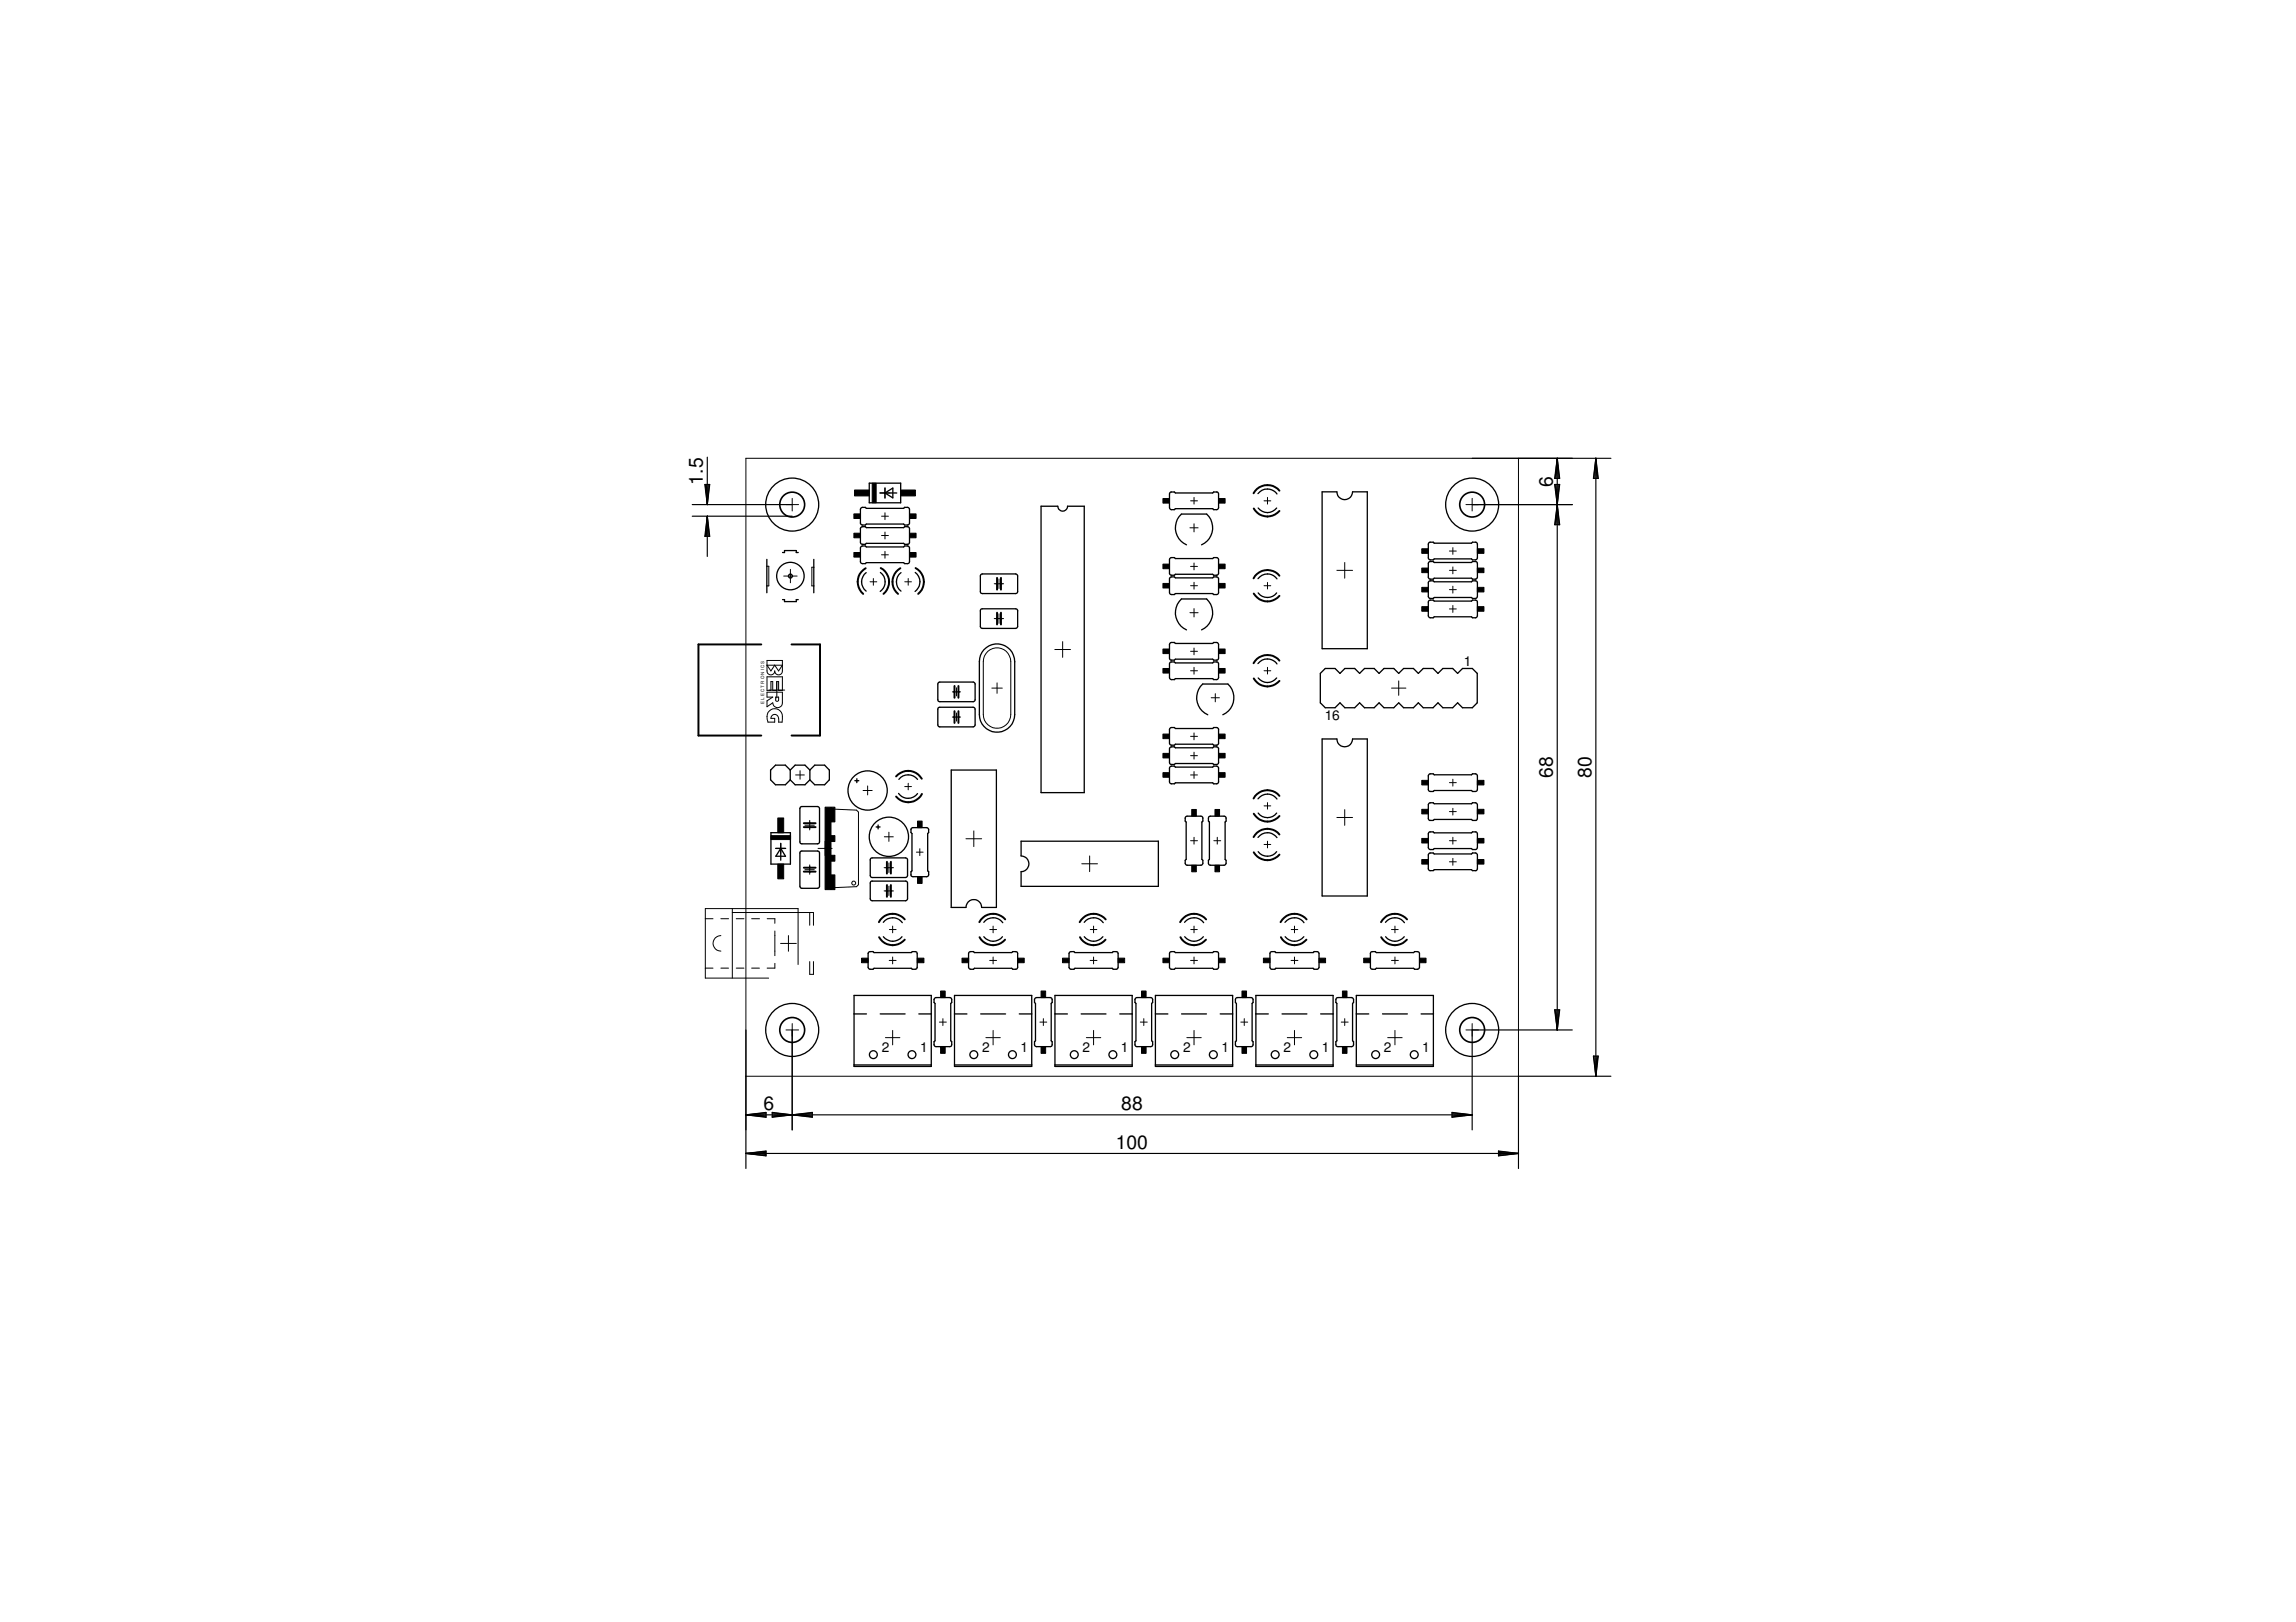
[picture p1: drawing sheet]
<svg xmlns="http://www.w3.org/2000/svg" width="297mm" height="210mm" viewBox="0 0 297 210" stroke-linecap="round" stroke-linejoin="round" font-family="sans-serif">
<defs><g id="words">
<g font-size="2.5">
<text x="90.9" y="62.7" transform="rotate(-90 90.9 62.7)">1.5</text>
<text x="200.9" y="63" transform="rotate(-90 200.9 63)">6</text>
<text x="200.9" y="100.7" transform="rotate(-90 200.9 100.7)">68</text>
<text x="205.9" y="100.7" transform="rotate(-90 205.9 100.7)">80</text>
<text x="98.8" y="143.7">6</text>
<text x="145.1" y="143.7">88</text>
<text x="144.4" y="148.7">100</text>
</g>
<g font-size="1.8">
<text x="189.4" y="86.1">1</text>
<text x="171.4" y="93.2">16</text>
<text x="114.1" y="136.2">2</text>
<text x="119" y="136.2">1</text>
<text x="127.1" y="136.2">2</text>
<text x="132" y="136.2">1</text>
<text x="140.1" y="136.2">2</text>
<text x="145" y="136.2">1</text>
<text x="153.1" y="136.2">2</text>
<text x="158" y="136.2">1</text>
<text x="166.1" y="136.2">2</text>
<text x="171" y="136.2">1</text>
<text x="179" y="136.2">2</text>
<text x="184" y="136.2">1</text>
</g>
<text font-size=".6" x="98.9" y="91.1" transform="rotate(-90 98.9 91.1)">E L E C T R O N I C S</text>
</g></defs>
<g fill="none" stroke="#000" stroke-width=".17">
<path d="M99.2 72.4v4.3M101.2 71.5h.3v-.3h1.5v.3h.3M101.2 77.6h.3v.3h1.5v-.3h.3M105.3 72.4v4.3M111.3 68.3l.3-.1h.4l.1 .1h4.8l.1-.1h.5l.2 .2-.1 1.9-.2 .1h-.4l-.1-.1h-4.8l-.1 .1h-.5l-.2-.2zM111.3 65.8l.3-.1h.4l.1 .1h4.8l.1-.1h.5l.2 .2-.1 1.9-.2 .1h-.4l-.1-.1h-4.8l-.1 .1h-.5l-.2-.2zM111.4 70.7h.6l.1 .1h4.8l.1-.1h.5l.2 .2-.1 1.9-.2 .1h-.4l-.1-.1h-4.8l-.1 .1h-.5l-.2-.2v-1.8zM112.1 74.1a1.5 1.5 0 0 0 0 2.4M112.5 62.5h4v2.6h-4zM113.9 63.8h2.1M113.9 74.1a1.52 1.52 0 0 1 0 2.4M114.5 63.8l1-.6v1.2z"/>
<path d="M114.5 63.2v1.2M116.6 74.1a1.5 1.5 0 0 0 0 2.4M118.4 74.1a1.52 1.52 0 0 1 0 2.4M126.9 74.4l.2-.1h4.4l.2 .2-.1 2.2-.2 .1h-4.4l-.2-.2zM126.9 78.8h4.6l.2 .2-.1 2.2-.2 .1h-4.4l-.2-.2zM128.9 75.5h.1M129.5 75.5h.1M134.7 65.5h2.1a.63 .63 0 0 0 .7 .6 .63 .63 0 0 0 .6-.6h2.2v37.1h-5.6zM151.3 72.3l.3-.1h.3l.2 .1h4.8l.1-.1h.5l.1 .2v1.9l-.2 .1h-.4l-.1-.1h-4.8l-.2 .1h-.5l-.1-.2zM151.3 74.8l.3-.1h.3l.2 .1h4.8l.1-.1h.5l.1 .2v1.9l-.2 .1h-.4l-.1-.1h-4.8l-.2 .1h-.5l-.1-.2zM151.4 63.7h.5l.2 .1h4.8l.1-.1h.5l.1 .2v1.9l-.2 .2h-.4l-.1-.2h-4.8l-.2 .2-.5-.1-.1-.2v-1.8zM153.5 70.5a2.41 2.41 0 0 1-.7-4h3.3a2.4 2.4 0 0 1-.7 4"/>
<path d="M162.8 63.9a1.54 1.54 0 0 1 2.4 0M162.8 74.9a1.52 1.52 0 0 1 2.4 0M162.8 65.7a1.5 1.5 0 0 0 2.4 0M162.8 76.7a1.5 1.5 0 0 0 2.4 0M171 63.6h2a1.02 1.02 0 0 0 1 1.1 1.02 1.02 0 0 0 1-1.1h1.9v20.3h-5.9zM184.9 70.2h.5l.1 .1h4.9l.1-.1h.5l.1 .2v1.9l-.2 .2h-.4l-.1-.2h-4.9l-.1 .2-.5-.1-.1-.2v-1.8zM184.9 72.7h.5l.1 .1h4.9l.1-.1h.5l.1 .2v1.9l-.2 .2h-.4l-.1-.2h-4.9l-.1 .2-.5-.1-.1-.2v-1.8zM184.9 75.2h.5l.1 .1h4.9l.1-.1h.5l.1 .2v1.9l-.2 .1h-.4l-.1-.1h-4.9l-.1 .1h-.5l-.1-.2v-1.8zM184.9 77.7h.5l.1 .1h4.9l.1-.1h.5l.1 .2v1.9l-.2 .1h-.4l-.1-.1h-4.9l-.1 .1h-.5l-.1-.2v-1.8zM102.2 99.7l-.6-.7h-1.3l-.6 .7v1.2l.6 .7h1.3l.6-.7M102.2 99.7v1.2M102.2 99.7l.7-.7h1.2l.7 .7"/>
<path d="M104.8 99.7v1.2M104.8 99.7l.6-.7h1.3l.6 .7v1.2l-.6 .7h-1.3l-.6-.7M121.4 88.3h.2h4.4l.2 .2-.1 2.2-.2 .1h-4.4l-.2-.2zM121.4 91.6l4.6-.1 .2 .3-.1 2.1-.2 .2-4.4-.1-.2-.2zM123.1 99.7h5.8v17.7h-1.9a1.02 1.02 0 0 0-1-1 1.02 1.02 0 0 0-1 1h-1.9zM123.4 89.5h.1M123.4 92.8h.1M124 89.5h.1M124 92.8h.1M127.3 84.1a2.29 2.29 0 0 1 2.5-.6 2.29 2.29 0 0 1 1.5 2.1v6.9a2.29 2.29 0 0 1-2.3 2.3 2.29 2.29 0 0 1-2.3-2.3v-6.9a2.26 2.26 0 0 1 .6-1.5zM128.9 80.1h.1M129.5 80.1h.1"/>
<path d="M151.3 96.8l.3-.2h.3l.2 .2h4.8l.1-.2 .5 .1 .1 .2v1.9l-.2 .1h-.4l-.1-.1h-4.8l-.2 .1h-.5l-.1-.2zM151.4 83.2l.5-.1 .2 .2h4.8l.1-.2 .5 .1 .1 .2v1.9l-.1 .1h-.5l-.1-.1h-4.8l-.2 .1h-.5l-.1-.2v-1.8zM151.4 85.7h.5l.2 .1h4.8l.1-.1h.5l.1 .2v1.9l-.2 .1h-.4l-.1-.1h-4.8l-.2 .1h-.5l-.1-.2v-1.8zM151.4 94.2l.5-.1 .2 .2h4.8l.1-.2 .5 .1 .1 .2v1.9l-.2 .1h-.4l-.1-.1h-4.8l-.2 .1h-.5l-.1-.2v-1.8zM151.4 99.2l.5-.1 .2 .2h4.8l.1-.2 .5 .1 .1 .2v1.9l-.2 .1h-.4l-.1-.1h-4.8l-.2 .1h-.5l-.1-.2v-1.8zM153.5 81.5a2.43 2.43 0 0 1-.7-4h3.3a2.42 2.42 0 0 1-.7 4M156.3 92.5a2.41 2.41 0 0 1-.7-4h3.3a2.42 2.42 0 0 1-.7 4M162.8 85.9a1.54 1.54 0 0 1 2.4 0M162.8 87.7a1.5 1.5 0 0 0 2.4 0M170.8 87.1l.6-.6h1.3l.7 .6 .6-.6h1.3l.6 .6 .6-.6h1.3l.6 .6 .6-.6h1.3l.7 .6 .6-.6h1.3l.6 .6 .6-.6h1.3l.6 .6 .7-.6h1.2l.7 .6 .6-.6h1.3l.6 .6v3.9l-.6 .6h-1.3l-.6-.6-.7 .6h-1.2l-.7-.6-.6 .6h-1.3l-.6-.6-.6 .6h-1.3l-.6-.6-.7 .6h-1.3l-.6-.6-.6 .6h-1.3l-.6-.6-.6 .6h-1.3l-.6-.6-.7 .6h-1.3l-.6-.6zM171 95.6h2a1.02 1.02 0 0 0 1 1 1.02 1.02 0 0 0 1-1h1.9v20.4h-5.9zM99.7 107.8h2.6v4h-2.6z"/>
<path d="M100.4 109.8h1.2M101 109.2v2.1M101 109.8l.6 1h-1.2zM102.2 100.9l.7 .7h1.2l.7-.7M103.5 110.2l2.3-.1 .2 .2v4.4l-.1 .2-2.2 .1-.2-.2zM103.5 104.5l.2-.1h2.1l.2 .1v4.4l-.1 .2h-2.4zM104.8 106.4v.1M104.8 107v.2M104.8 112.2v.1M104.8 112.8v.1M110.6 101h.5M110.8 100.8v.5"/>
<path d="M112.6 114.1l4.6-.1 .2 .3v2.1l-.2 .2-4.5-.1-.1-.2zM112.6 111.1l4.6-.1 .2 .3v2.1l-.2 .2-4.5-.1-.1-.2zM113.3 107h.6M113.6 106.8v.5M114.3 119.4a1.54 1.54 0 0 1 2.4 0M114.6 115.3h.1M114.6 112.3h.1M115.3 115.3h.1M115.3 112.3h.1M116.2 102.7a1.51 1.51 0 0 0 2.5 0M116.3 100.9a1.52 1.52 0 0 1 2.4 0M117.9 107.2l.2-.1h1.8l.2 .3v.3l-.1 .2v4.8l.1 .1v.5l-.2 .2-2-.1a.65 .65 0 0 1 .1-.7v-4.8l-.1-.2z"/>
<path d="M127.3 119.4a1.54 1.54 0 0 1 2.4 0M132.1 108.9h17.8v5.8h-17.8v-1.9a1.02 1.02 0 0 0 1-1 1.02 1.02 0 0 0-1-1zM140.3 119.4a1.54 1.54 0 0 1 2.4 0M153.2 119.4a1.56 1.56 0 0 1 2.5 0M153.4 105.7l2-.1 .2 .2v.5l-.1 .1v4.8l.1 .1v.4l-.1 .3h-1.9l-.2-.2-.1-.5 .2-.1v-4.8l-.2-.1zM156.4 105.7l2-.1 .2 .2v.5l-.1 .1v4.8l.1 .1v.4l-.1 .3h-1.9l-.2-.2-.1-.5 .2-.1v-4.8a.65 .65 0 0 1-.1-.7zM162.8 103.4a1.52 1.52 0 0 1 2.4 0M162.8 108.4a1.52 1.52 0 0 1 2.4 0M162.8 105.2a1.5 1.5 0 0 0 2.4 0M162.8 110.2a1.5 1.5 0 0 0 2.4 0M166.2 119.4a1.54 1.54 0 0 1 2.5 0M179.2 119.4a1.54 1.54 0 0 1 2.5 0"/>
<path d="M184.9 100.2l.5-.1 .1 .2h4.9l.1-.2 .5 .1 .1 .2v1.9l-.2 .1h-.4l-.1-.1h-4.9l-.1 .1h-.5l-.1-.2v-1.8zM184.9 104l.5-.1 .1 .1h4.9l.1-.1h.5l.1 .2v1.9l-.1 .2h-.5l-.1-.2h-4.9l-.1 .2h-.5l-.1-.3v-1.8zM184.9 107.7h.5l.1 .1h4.9l.1-.1h.5l.1 .2v1.9l-.2 .1h-.4l-.1-.1h-4.9l-.1 .1h-.5l-.1-.2v-1.8zM184.9 110.5l.5-.1 .1 .1h4.9l.1-.1h.5l.1 .2v1.9l-.1 .2h-.5l-.1-.2h-4.9l-.1 .2h-.5l-.1-.3v-1.8zM110.5 128.8h10v9.2h-10zM110.5 131.2h1.6M110.5 137.8h10M112.4 123.2l.5-.1 .2 .2h4.8a.65 .65 0 0 1 .7-.1l.1 2-.1 .1-.2 .1h-.4l-.1-.1h-4.8l-.2 .1h-.4l-.2-.2v-1.8zM113.9 131.2h3.2M114.3 121.2a1.52 1.52 0 0 0 2.4 0M118.9 131.2h1.6M120.9 129.2l.2-.1h1.8l.2 .2v.4l-.1 .2v4.8a.65 .65 0 0 1 .1 .7h-2l-.2-.1-.1-.5 .2-.1v-4.8l-.2-.2z"/>
<path d="M123.5 128.8h10v9.2h-10zM123.5 131.2h1.6M123.5 137.8h10M125.4 123.2l.5-.1 .2 .2h4.8a.65 .65 0 0 1 .7-.1l.1 2-.1 .1-.2 .1h-.4l-.1-.1h-4.8l-.2 .1h-.4l-.2-.2v-1.8zM126.9 131.2h3.2M127.3 121.2a1.52 1.52 0 0 0 2.4 0M131.9 131.2h1.6M133.9 129.2l.2-.1h1.8l.2 .2v.4l-.1 .2v4.8a.65 .65 0 0 1 .1 .7h-2l-.2-.1-.1-.5 .2-.1v-4.8l-.2-.2zM136.5 128.8h10v9.2h-10zM136.5 131.2h1.6M136.5 137.8h10M138.4 123.2l.5-.1 .2 .2h4.8a.65 .65 0 0 1 .7-.1l.1 2-.1 .1-.2 .1h-.4l-.1-.1h-4.8l-.2 .1h-.4l-.2-.2v-1.8z"/>
<path d="M139.9 131.2h3.2M140.3 121.2a1.52 1.52 0 0 0 2.4 0M144.9 131.2h1.6M146.9 129.2l.2-.1h1.8l.2 .2v.4l-.1 .2v4.8a.65 .65 0 0 1 .1 .7h-2l-.2-.1-.1-.5 .2-.1v-4.8l-.2-.2zM149.5 128.8h10v9.2h-10zM149.5 131.2h1.6M149.5 137.8h10M151.4 123.2l.5-.1 .2 .2h4.8l.1-.2 .5 .1 .1 .2v1.9l-.2 .1h-.4l-.1-.1h-4.8l-.2 .1h-.5l-.1-.2v-1.8zM152.9 131.2h3.2M153.3 121.2a1.52 1.52 0 0 0 2.4 0M157.9 131.2h1.6M159.9 129.2l.2-.1h1.8l.2 .2v.4l-.1 .2v4.8l.1 .1v.5l-.2 .1h-2a.65 .65 0 0 1 .1-.7v-4.8l-.2-.2z"/>
<path d="M162.5 128.8h10v9.2h-10zM162.5 131.2h1.6M162.5 137.8h10M164.4 123.2a.65 .65 0 0 1 .7 .1h4.8l.1-.2 .5 .1 .1 .2v1.9l-.2 .1h-.4l-.1-.1h-4.8l-.2 .1h-.5l-.1-.2zM165.9 131.2h3.2M166.3 121.2a1.52 1.52 0 0 0 2.4 0M170.9 131.2h1.6M172.9 129.2l.2-.1h1.8l.2 .2v.4l-.1 .2v4.8l.1 .1v.5l-.2 .1h-2a.65 .65 0 0 1 .1-.7v-4.8l-.2-.2zM175.5 128.8h9.9v9.2h-9.9zM175.5 131.2h1.6M175.5 137.8h9.9M177.4 123.2a.65 .65 0 0 1 .7 .1h4.8l.1-.2 .5 .1 .1 .2v1.9l-.2 .1h-.4l-.1-.1h-4.8l-.2 .1h-.5l-.1-.2z"/>
<path d="M178.9 131.2h3.2M179.3 121.2a1.52 1.52 0 0 0 2.4 0M183.9 131.2h1.5"/>
<circle cx="102.3" cy="74.5" r="1.78"/>
<circle cx="102.3" cy="74.5" r=".25"/>
<circle cx="102.5" cy="65.3" r="3.4"/>
<circle cx="190.5" cy="65.3" r="3.4"/>
<circle cx="112.2" cy="102.3" r="2.54"/>
<circle cx="115" cy="108.3" r="2.54"/>
<circle cx="102.5" cy="133.3" r="3.4"/>
<circle cx="113" cy="136.5" r=".51"/>
<circle cx="118" cy="136.5" r=".51"/>
<circle cx="126" cy="136.5" r=".51"/>
<circle cx="131" cy="136.5" r=".51"/>
<circle cx="139" cy="136.5" r=".51"/>
<circle cx="144" cy="136.5" r=".51"/>
<circle cx="152" cy="136.5" r=".51"/>
<circle cx="157" cy="136.5" r=".51"/>
<circle cx="165" cy="136.5" r=".51"/>
<circle cx="170" cy="136.5" r=".51"/>
<circle cx="178" cy="136.5" r=".51"/>
<circle cx="183" cy="136.5" r=".51"/>
<circle cx="190.5" cy="133.3" r="3.4"/>
</g>
<g fill="none" stroke="#000" stroke-width=".25">
<path d="M112 73.5a2.05 2.05 0 0 0-.3 3.4M113.9 73.5a2.01 2.01 0 0 1 .4 3.4M116.5 73.5a2.03 2.03 0 0 0-.3 3.4M118.4 73.5a2.02 2.02 0 0 1 .4 3.4M129 74.8v1.5M129 79.3v1.5M129.5 74.8v1.5M129.5 79.3v1.5M162.2 65.8a2.05 2.05 0 0 0 3.3 .3M162.2 76.8a2.03 2.03 0 0 0 3.3 .3M165.5 63.5a2.04 2.04 0 0 0-3.3 .3M165.5 74.5a2.01 2.01 0 0 0-3.3 .3"/>
<path d="M98.5 83.4h-8.1v11.8h8.1M102.4 83.4h3.7v11.8h-3.7M123.5 88.8v1.5M123.5 92v1.6M124 88.8v1.5M124 92v1.6M162.2 87.8a2.05 2.05 0 0 0 3.3 .3M165.5 85.5a2.04 2.04 0 0 0-3.3 .3M104 112.3h1.5M104 112.8h1.5M104 107h1.5M104 106.5h1.5"/>
<path d="M114.7 111.5v1.6M114.7 114.5v1.6M115.3 111.5v1.6M115.3 114.5v1.6M115.9 100.5a2.04 2.04 0 0 1 3.4 .3M117.1 119a2.03 2.03 0 0 0-3.4 .3M119.3 102.7a2.02 2.02 0 0 1-3.4 .4M130 119a2.03 2.03 0 0 0-3.3 .3M143 119a2.05 2.05 0 0 0-3.3 .3M156 119a2.05 2.05 0 0 0-3.3 .3M162.2 105.3a2.03 2.03 0 0 0 3.3 .3M162.2 110.3a2.03 2.03 0 0 0 3.3 .3"/>
<path d="M165.5 103a2.01 2.01 0 0 0-3.3 .3M165.5 108a2.01 2.01 0 0 0-3.3 .3M169 119a2.05 2.05 0 0 0-3.3 .3M182 119a2.05 2.05 0 0 0-3.3 .3M113.7 121.3a2.05 2.05 0 0 0 3.4 .3M126.7 121.3a2.02 2.02 0 0 0 3.3 .3M139.7 121.3a2.02 2.02 0 0 0 3.3 .3M152.7 121.3a2.02 2.02 0 0 0 3.3 .3M165.7 121.3a2.02 2.02 0 0 0 3.3 .3M178.7 121.3a2.05 2.05 0 0 0 3.3 .3"/>
</g>
<g fill="#000" stroke="#000" stroke-width=".13">
<path d="M110.5 71.5h.8v.6h-.8zM110.5 69h.8v.6h-.8zM110.5 66.5h.8v.6h-.8zM110.6 63.4h1.9v.8h-1.9zM112.8 62.5h.5v2.6h-.5zM116.5 63.4h1.9v.8h-1.9zM117.7 71.5h.8v.6h-.8zM117.7 69h.8v.6h-.8zM117.7 66.5h.8v.6h-.8zM150.5 64.5h.8v.6h-.8zM150.5 73h.8v.6h-.8zM150.5 75.5h.8v.6h-.8z"/>
<path d="M157.6 64.5h.9v.6h-.9zM157.6 73h.9v.6h-.9zM157.6 75.5h.9v.6h-.9zM183.9 71h.9v.6h-.9zM183.9 73.5h.9v.6h-.9zM183.9 76h.9v.6h-.9zM183.9 78.5h.9v.6h-.9zM191.1 71h.9v.6h-.9zM191.1 73.5h.9v.6h-.9zM191.1 76h.9v.6h-.9zM191.1 78.5h.9v.6h-.9zM150.5 84h.8v.6h-.8z"/>
<path d="M150.5 86.5h.8v.6h-.8zM150.5 95h.8v.6h-.8zM150.5 97.5h.8v.6h-.8zM150.5 100h.8v.6h-.8zM157.6 84h.9v.6h-.9zM157.6 86.5h.9v.6h-.9zM157.6 95h.9v.6h-.9zM157.6 97.5h.9v.6h-.9zM157.6 100h.9v.6h-.9zM99.7 108.1h2.6v.5h-2.6zM100.6 111.8h.8v1.9h-.8zM100.6 105.9h.8v1.9h-.8z"/>
<path d="M106.7 104.5h.8v10.6h-.8zM107.5 113.2h.5v1.9h-.5zM107.5 110.7h.5v.7h-.5zM107.5 108.1h.5v.8h-.5zM107.5 104.5h.5v1.9h-.5zM118.7 113.5h.6v.8h-.6zM118.7 106.3h.6v.8h-.6zM154.2 104.8h.6v.8h-.6zM154.2 112h.6v.8h-.6zM157.2 104.8h.6v.8h-.6zM157.2 112h.6v.8h-.6zM183.9 101h.9v.6h-.9z"/>
<path d="M183.9 104.7h.9v.6h-.9zM183.9 108.5h.9v.6h-.9zM183.9 111.2h.9v.6h-.9zM191.1 101h.9v.6h-.9zM191.1 104.7h.9v.6h-.9zM191.1 108.5h.9v.6h-.9zM191.1 111.2h.9v.6h-.9zM111.5 124h.8v.6h-.8zM118.7 124h.8v.6h-.8zM121.7 128.2h.6v.9h-.6zM121.7 135.5h.6v.8h-.6zM124.5 124h.8v.6h-.8z"/>
<path d="M131.7 124h.8v.6h-.8zM134.7 128.2h.6v.9h-.6zM134.7 135.5h.6v.8h-.6zM137.5 124h.8v.6h-.8zM144.7 124h.8v.6h-.8zM147.7 128.2h.6v.9h-.6zM147.7 135.5h.6v.8h-.6zM150.5 124h.8v.6h-.8zM157.6 124h.9v.6h-.9zM160.7 128.2h.6v.9h-.6zM160.7 135.5h.6v.8h-.6zM163.4 124h.9v.6h-.9z"/>
<path d="M170.6 124h.9v.6h-.9zM173.7 128.2h.6v.9h-.6zM173.7 135.5h.6v.8h-.6zM176.4 124h.9v.6h-.9zM183.6 124h.9v.6h-.9z"/>
</g>
<g fill="none" stroke="#000" stroke-width=".13">
<path d="M96.5 59.3h99.9v80h-99.9zM99.2 73.3h.3v2.5h-.3M101.4 74.5h1.7M101.7 65.3h1.6M102.3 73.7v1.7M102.5 64.5v1.6M105.3 73.4h-.3v2.4h.3M112.6 75.3h.8M113 74.9v.8M113.8 63.8h1.3M114 71.8h.9M114 69.3h.9"/>
<path d="M114 66.8h.9M114.5 63.1v1.4M114.5 66.4v.8M114.5 68.9v.8M114.5 71.4v.8M117.1 75.3h.8M117.5 74.9v.8M128.6 75.5h1.2M129.2 74.9v1.3M129.2 79.4v1.3M153.9 68.3h1.1M153.9 79.3h1.1"/>
<path d="M154 75.8h.9M154 73.3h.9M154 64.8h.9M154.5 64.4v.8M154.5 67.8v1M154.5 72.9v.8M154.5 75.4v.8M154.5 78.8v1M163.5 75.8h.9M163.5 64.8h.9M164 64.4v.8M164 75.4v.8"/>
<path d="M173 73.8h2M174 72.8v2M187.5 73.8h.9M187.5 71.3h.9M187.5 76.3h.9M187.5 78.8h.9M188 70.9v.8M188 73.4v.9M188 75.9v.9M188 78.4v.8M189.7 65.3h1.6M190.5 64.5v1.6"/>
<path d="M99.2 85.5h2v1.3a.5 .5 0 0 1-.5 .5 .5 .5 0 0 1-.5-.5 .5 .5 0 0 1-.5 .5 .5 .5 0 0 1-.5-.5zM99.2 89.6h2v1.4a.62 .62 0 0 1-.6 .6 .62 .62 0 0 1-.6-.6l-.8 .5v-.8l.8-.5h-.8zM99.2 86.1h2l-.5 .7-.5-.7-.5 .7zM99.5 89.3h2M100.4 90.2h.3v.4l-.1 .1h-.2zM100.5 89.3h-.5v-1.1h-.3v1.1h-.5v-1.7h2v1.7h-.5v-1.1h-.2v2.1M101.2 93.5h-.5l.1-.3a.54 .54 0 0 0-.3-.7 .54 .54 0 0 0-.7 .3l-.1 .2h.5v.5h-.8a1.09 1.09 0 0 1 0-1.4 1.09 1.09 0 0 1 1.3-.3 1.36 1.36 0 0 1 .5 1.7M103.5 99.7v1.1M123.2 89.5h1.1M123.2 92.8h1.1M123.7 89v1.1M123.7 92.3v1"/>
<path d="M127.8 84.3a1.78 1.78 0 0 1 1.9-.3 1.78 1.78 0 0 1 1.1 1.6v6.9a1.78 1.78 0 0 1-1.8 1.7 1.78 1.78 0 0 1-1.8-1.7v-6.9a1.77 1.77 0 0 1 .6-1.3zM128.3 89h1.4M128.6 80.1h1.2M129 88.4v1.3M136.5 84.1h2M137.5 83v2.1M154 84.3h.9M154 86.8h.9M154 95.3h.9M154 97.8h.9M154.5 83.9v.8M154.5 86.4v.8"/>
<path d="M154.5 94.8v.9M154.5 97.3v.9M154.5 99.8v.9M156.7 90.3h1.1M157.2 89.8v1M163.5 86.8h.9M164 86.4v.8M180 89h1.9M181 88.1v1.9M91.2 118.9h1M93.3 118.9h1M94.7 117.6v9"/>
<path d="M94.7 118.1h10.5v1.6M95.2 118.9h1M97.2 118.9h1.1M99.3 118.9h.9v.6M100.3 109.8h1.4M101 109.1v1.3M102.9 100.3h1.2M104.1 112.5h1.2M104.1 106.8h1.2M104.8 106.2v1.2M104.8 111.9v1.2M104.8 118.1v1.6"/>
<path d="M105.8 109.8h1.9M106.7 108.9v1.8M107.9 104.7l2.9 .1 .3 .3v9.4l-.3 .2-2.9 .2M111.7 102.3h1.1M112.2 101.7v1.2M114.4 115.3h1.2M114.4 112.3h1.2M114.4 108.3h1.2M115 107.7v1.2M115 111.7v1.2M115 114.7v1.2M115.5 119.8v.9"/>
<path d="M117.1 101.8h.8M117.5 101.4v.8M118.6 110.3h.8M119 109.8v.9M125 108.5h2M126 107.5v2.1M128.5 119.8v.9M140 111.8h2M141 110.8v2M141.5 119.8v.9M154 108.8h.9M154 100.3h.9"/>
<path d="M154.5 108.4v.8M154.5 119.8v.9M157 108.8h.9M157.5 108.4v.8M163.5 104.3h.9M163.5 109.3h.9M164 103.9v.8M164 108.9v.8M167.5 119.8v.9M173 105.8h2M174 104.8v2M180.5 119.8v.9"/>
<path d="M187.5 101.3h.9M187.5 105h.9M187.5 108.8h.9M187.5 111.5h.9M188 100.8v.9M188 104.6v.9M188 108.4v.8M188 111.1v.9M91.2 125.3h1M93.3 121.1a1.01 1.01 0 0 0-1.1 1 1.01 1.01 0 0 0 1.1 1M93.3 125.3h1M95.2 125.3h1"/>
<path d="M97.2 125.3h1.1M100.2 120.5v3.2M100.2 124.7v.6h-.9M101 122.1h2M101.7 133.3h1.6M102 121.1v2M102.5 132.5v1.6M103.3 124.8v-7.2h-12.1v9h8.2M104.8 124.4v1.7h.4v-1.7M114.6 134.3h1.8M115 124.3h.9M115.1 120.3h.8"/>
<path d="M115.5 123.8v.9M115.5 133.3v1.9M121.5 132.3h.9M122 131.8v.9M127.6 134.3h1.8M128 124.3h.9M128.1 120.3h.8M128.5 123.8v.9M128.5 133.3v1.9M134.5 132.3h.9M135 131.8v.9M140.5 134.3h1.9"/>
<path d="M141 124.3h.9M141.1 120.3h.8M141.5 123.8v.9M141.5 133.3v1.9M147.5 132.3h.9M148 131.8v.9M153.5 134.3h1.9M154 124.3h.9M154.1 120.3h.8M154.5 123.8v.9M154.5 133.3v1.9M160.5 132.3h.9"/>
<path d="M161 131.8v.9M166.5 134.3h1.9M167 124.3h.9M167 120.3h.9M167.5 123.8v.9M167.5 133.3v1.9M173.5 132.3h.9M174 131.8v.9M179.5 134.3h1.9M180 120.3h.9M180 124.3h.9M180.5 123.8v.9"/>
<path d="M180.5 133.3v1.9M189.7 133.3h1.6M190.5 132.5v1.6"/>
<circle cx="110.4" cy="114.3" r=".25"/>
</g>
<g fill="none" stroke="#000" stroke-width=".21">
<circle cx="102.5" cy="65.3" r="1.61"/>
<circle cx="190.5" cy="65.3" r="1.61"/>
<circle cx="102.5" cy="133.3" r="1.61"/>
<circle cx="190.5" cy="133.3" r="1.61"/>
</g>
<g fill="none" stroke="#000" stroke-width=".15">
<path d="M91.5 59.2v6.1M190.5 59.3h17.9M201.5 59.3l.3 2.6h-.7zM201.5 59.3v74M201.5 59.3l-.2 2.6M201.5 59.3l.1 2.6M201.5 59.3l-.3 2.6M201.5 59.3l.2 2.6M206.5 59.3v80M206.5 59.3l.3 2.6h-.7zM206.5 59.3l-.2 2.6M206.5 59.3l.1 2.6"/>
<path d="M206.5 59.3l-.3 2.6M206.5 59.3l.2 2.6M89.6 66.8h12.9M89.6 65.3h12.9M91.2 62.7h.6l-.3 2.6zM91.2 62.7l.3 2.6M91.4 62.7l.1 2.6M91.5 66.8v5.2M91.5 66.8l.3 2.6h-.6zM91.5 66.8l-.1 2.6M91.5 66.8l.1 2.6M91.5 66.8l-.3 2.6"/>
<path d="M91.5 66.8l.3 2.6M91.6 62.7l-.1 2.6M91.8 62.7l-.3 2.6M190.5 65.3h12.9M201.1 62.7h.7l-.3 2.6zM201.2 62.7l.3 2.6M201.3 62.7l.2 2.6M201.5 65.3l.3 2.6h-.7zM201.5 65.3l-.2 2.6M201.5 65.3l.1 2.6M201.5 65.3l-.3 2.6M201.5 65.3l.2 2.6"/>
<path d="M201.6 62.7l-.1 2.6M201.7 62.7l-.2 2.6M96.5 133.3v17.9M102.5 133.3v12.9M201.1 130.7h.7l-.3 2.6zM201.2 130.7l.3 2.6M201.3 130.7l.2 2.6M201.6 130.7l-.1 2.6M201.7 130.7l-.2 2.6M203.4 133.3h-12.9v12.9M206.1 136.7h.7l-.3 2.6zM206.2 136.7l.3 2.6"/>
<path d="M206.3 136.7l.2 2.6M206.6 136.7l-.1 2.6M206.7 136.7l-.2 2.6M208.4 139.3h-12v11.9M96.5 144.3h94M96.5 149.3h99.9M96.5 149.3l2.6-.4v.7zM96.5 144.3l2.6-.3v.6zM96.5 149.3l2.6 .1M96.5 149.3l2.6 .2M96.5 144.3l2.6 .1M96.5 144.3l2.6 .2"/>
<path d="M99.1 149.1l-2.6 .2M99.1 149l-2.6 .3M99.1 144.1l-2.6 .2M99.1 144l-2.6 .3M99.9 144v.6l5.2-.6v.6zM99.9 144.1l2.6 .2M99.9 144l2.6 .3M102.5 144.3l2.6 .1M102.5 144.3l2.6 .2M105.1 144.1l-5.2 .3M105.1 144l-5.2 .5M187.9 144l2.6 .3-2.6 .3z"/>
<path d="M187.9 144.1l2.6 .2M187.9 144l2.6 .3M190.5 144.3l-2.6 .1M190.5 144.3l-2.6 .2M193.9 148.9l2.5 .4-2.5 .3zM193.9 149.1l2.5 .2M193.9 149l2.5 .3M196.4 149.3l-2.5 .1M196.4 149.3l-2.5 .2"/>
</g>
<use href="#words"/>
</svg>
